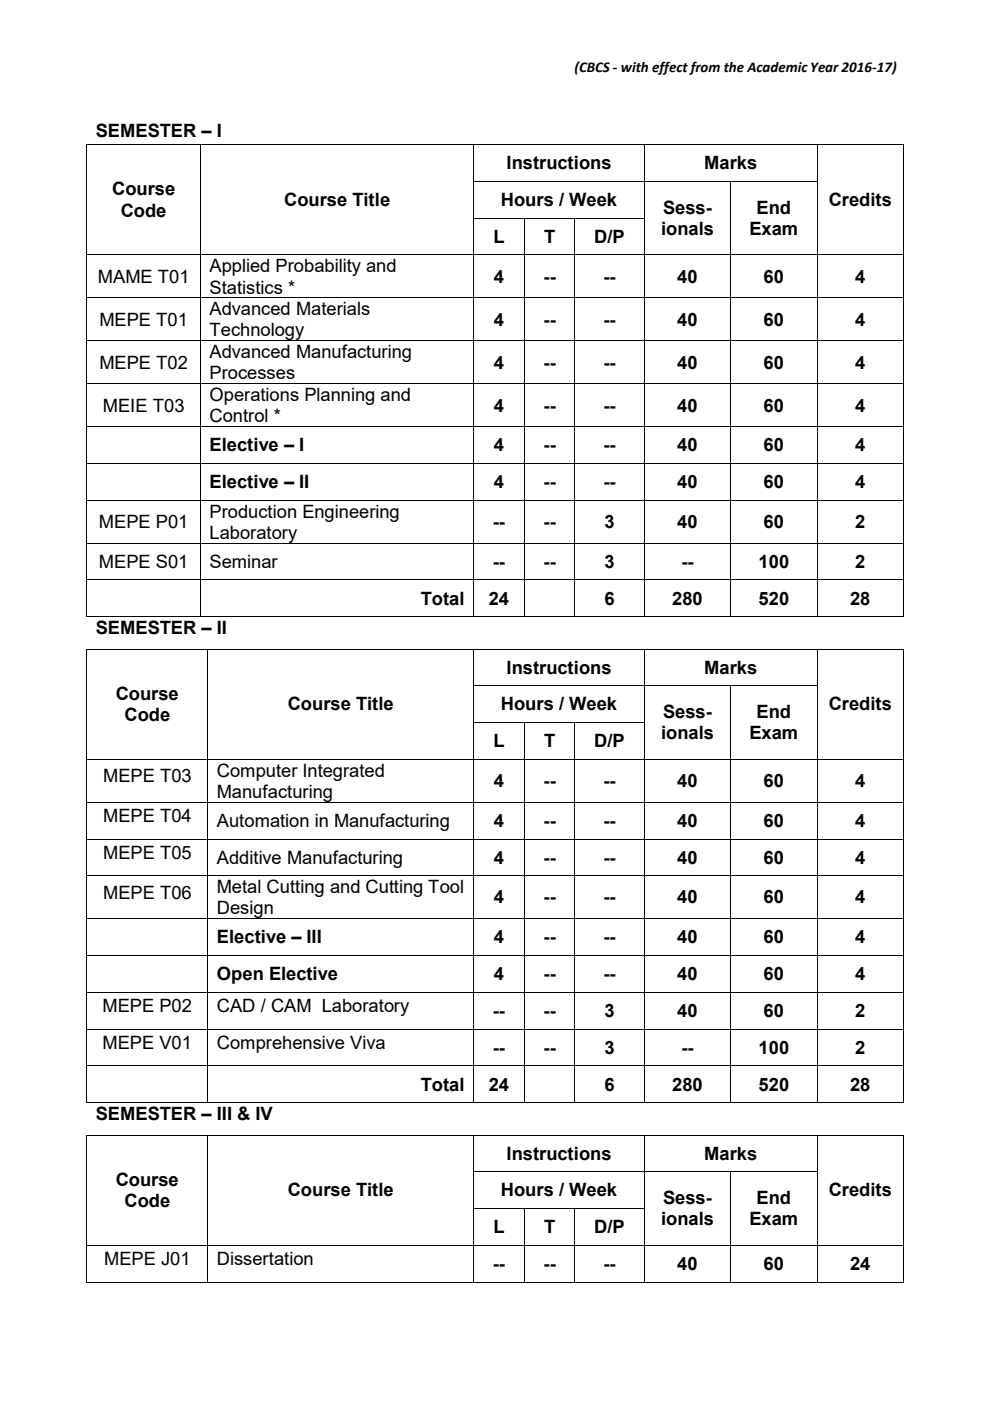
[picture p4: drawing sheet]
<svg xmlns="http://www.w3.org/2000/svg" width="210mm" height="297mm" viewBox="0 0 210 297" stroke-linecap="round" stroke-linejoin="round" font-family="sans-serif">
<defs><g id="words">
<g font-size="3.9">
<text x="20.3" y="29">SEMESTER – I</text>
<text x="107.4" y="35.9">Instructions</text>
<text x="149.4" y="35.9">Marks</text>
<text x="23.8" y="41.4">Course</text>
<text x="25.6" y="45.9">Code</text>
<text x="60.3" y="43.7">Course Title</text>
<text x="106.3" y="43.7">Hours / Week</text>
<text x="140.6" y="45.3">Sess-</text>
<text x="160.5" y="45.3">End</text>
<text x="175.8" y="43.7">Credits</text>
<text x="104.6" y="51.5">L</text>
<text x="115.4" y="51.5">T</text>
<text x="126" y="51.5">D/P</text>
<text x="140.2" y="49.8">ionals</text>
<text x="159" y="49.8">Exam</text>
<text x="20.8" y="60">MAME T01</text>
<text x="44.4" y="57.7">Applied Probability and</text>
<text x="104.7" y="59.9">4</text>
<text x="115.3" y="59.9">--</text>
<text x="128" y="59.9">--</text>
<text x="143.6" y="59.9">40</text>
<text x="162" y="59.9">60</text>
<text x="181.4" y="59.9">4</text>
<text x="44.4" y="62.2">Statistics *</text>
<text x="21.1" y="69.1">MEPE T01</text>
<text x="44.4" y="66.8">Advanced Materials</text>
<text x="44.4" y="71.3">Technology</text>
<text x="104.7" y="69">4</text>
<text x="115.3" y="69">--</text>
<text x="128" y="69">--</text>
<text x="143.6" y="69">40</text>
<text x="162" y="69">60</text>
<text x="181.4" y="69">4</text>
<text x="44.4" y="75.9">Advanced Manufacturing</text>
<text x="21.1" y="78.2">MEPE T02</text>
<text x="44.4" y="80.4">Processes</text>
<text x="104.7" y="78.1">4</text>
<text x="115.3" y="78.1">--</text>
<text x="128" y="78.1">--</text>
<text x="143.6" y="78.1">40</text>
<text x="162" y="78.1">60</text>
<text x="181.4" y="78.1">4</text>
<text x="21.8" y="87.3">MEIE T03</text>
<text x="44.4" y="85">Operations Planning and</text>
<text x="44.4" y="89.5">Control *</text>
<text x="104.7" y="87.2">4</text>
<text x="115.3" y="87.2">--</text>
<text x="128" y="87.2">--</text>
<text x="143.6" y="87.2">40</text>
<text x="162" y="87.2">60</text>
<text x="181.4" y="87.2">4</text>
<text x="44.4" y="95.7">Elective – I</text>
<text x="104.7" y="95.7">4</text>
<text x="115.3" y="95.7">--</text>
<text x="128" y="95.7">--</text>
<text x="143.6" y="95.7">40</text>
<text x="162" y="95.7">60</text>
<text x="181.4" y="95.7">4</text>
<text x="44.4" y="103.5">Elective – II</text>
<text x="104.7" y="103.5">4</text>
<text x="115.3" y="103.5">--</text>
<text x="128" y="103.5">--</text>
<text x="143.6" y="103.5">40</text>
<text x="162" y="103.5">60</text>
<text x="181.4" y="103.5">4</text>
<text x="21" y="112">MEPE P01</text>
<text x="44.4" y="109.7">Production Engineering</text>
<text x="104.5" y="111.9">--</text>
<text x="115.3" y="111.9">--</text>
<text x="128.2" y="111.9">3</text>
<text x="143.6" y="111.9">40</text>
<text x="162" y="111.9">60</text>
<text x="181.4" y="111.9">2</text>
<text x="44.4" y="114.2">Laboratory</text>
<text x="21" y="120.4">MEPE S01</text>
<text x="44.5" y="120.4">Seminar</text>
<text x="104.5" y="120.4">--</text>
<text x="115.3" y="120.4">--</text>
<text x="128.2" y="120.4">3</text>
<text x="144.5" y="120.4">--</text>
<text x="160.9" y="120.4">100</text>
<text x="181.4" y="120.4">2</text>
<text x="89.3" y="128.2">Total</text>
<text x="103.7" y="128.2">24</text>
<text x="128.2" y="128.2">6</text>
<text x="142.6" y="128.2">280</text>
<text x="160.9" y="128.2">520</text>
<text x="180.3" y="128.2">28</text>
<text x="20.3" y="134.4">SEMESTER – II</text>
<text x="107.4" y="142.8">Instructions</text>
<text x="149.4" y="142.8">Marks</text>
<text x="24.6" y="148.4">Course</text>
<text x="26.4" y="152.9">Code</text>
<text x="61" y="150.6">Course Title</text>
<text x="106.3" y="150.6">Hours / Week</text>
<text x="140.6" y="152.3">Sess-</text>
<text x="160.5" y="152.3">End</text>
<text x="175.8" y="150.6">Credits</text>
<text x="104.6" y="158.5">L</text>
<text x="115.4" y="158.5">T</text>
<text x="126" y="158.5">D/P</text>
<text x="140.2" y="156.8">ionals</text>
<text x="159" y="156.8">Exam</text>
<text x="21.9" y="165.8">MEPE T03</text>
<text x="46" y="164.7">Computer Integrated</text>
<text x="104.7" y="166.9">4</text>
<text x="115.3" y="166.9">--</text>
<text x="128" y="166.9">--</text>
<text x="143.6" y="166.9">40</text>
<text x="162" y="166.9">60</text>
<text x="181.4" y="166.9">4</text>
<text x="46" y="169.2">Manufacturing</text>
<text x="21.9" y="174.2">MEPE T04</text>
<text x="46" y="175.4">Automation in Manufacturing</text>
<text x="104.7" y="175.3">4</text>
<text x="115.3" y="175.3">--</text>
<text x="128" y="175.3">--</text>
<text x="143.6" y="175.3">40</text>
<text x="162" y="175.3">60</text>
<text x="181.4" y="175.3">4</text>
<text x="21.9" y="182.1">MEPE T05</text>
<text x="46" y="183.2">Additive Manufacturing</text>
<text x="104.7" y="183.1">4</text>
<text x="115.3" y="183.1">--</text>
<text x="128" y="183.1">--</text>
<text x="143.6" y="183.1">40</text>
<text x="162" y="183.1">60</text>
<text x="181.4" y="183.1">4</text>
<text x="21.9" y="190.5">MEPE T06</text>
<text x="46" y="189.4">Metal Cutting and Cutting Tool</text>
<text x="104.7" y="191.6">4</text>
<text x="115.3" y="191.6">--</text>
<text x="128" y="191.6">--</text>
<text x="143.6" y="191.6">40</text>
<text x="162" y="191.6">60</text>
<text x="181.4" y="191.6">4</text>
<text x="46" y="193.8">Design</text>
<text x="46" y="200">Elective – III</text>
<text x="104.7" y="200">4</text>
<text x="115.3" y="200">--</text>
<text x="128" y="200">--</text>
<text x="143.6" y="200">40</text>
<text x="162" y="200">60</text>
<text x="181.4" y="200">4</text>
<text x="46" y="207.8">Open Elective</text>
<text x="104.7" y="207.8">4</text>
<text x="115.3" y="207.8">--</text>
<text x="128" y="207.8">--</text>
<text x="143.6" y="207.8">40</text>
<text x="162" y="207.8">60</text>
<text x="181.4" y="207.8">4</text>
<text x="21.8" y="214.5">MEPE P02</text>
<text x="46" y="214.5">CAD / CAM Laboratory</text>
<text x="104.5" y="215.6">--</text>
<text x="115.3" y="215.6">--</text>
<text x="128.2" y="215.6">3</text>
<text x="143.6" y="215.6">40</text>
<text x="162" y="215.6">60</text>
<text x="181.4" y="215.6">2</text>
<text x="21.8" y="222.3">MEPE V01</text>
<text x="46" y="222.3">Comprehensive Viva</text>
<text x="104.5" y="223.4">--</text>
<text x="115.3" y="223.4">--</text>
<text x="128.2" y="223.4">3</text>
<text x="144.5" y="223.4">--</text>
<text x="160.9" y="223.4">100</text>
<text x="181.4" y="223.4">2</text>
<text x="89.3" y="231.2">Total</text>
<text x="103.7" y="231.2">24</text>
<text x="128.2" y="231.2">6</text>
<text x="142.6" y="231.2">280</text>
<text x="160.9" y="231.2">520</text>
<text x="180.3" y="231.2">28</text>
<text x="20.3" y="237.4">SEMESTER – III &amp; IV</text>
<text x="107.4" y="245.9">Instructions</text>
<text x="149.4" y="245.9">Marks</text>
<text x="24.6" y="251.5">Course</text>
<text x="26.4" y="255.9">Code</text>
<text x="61" y="253.7">Course Title</text>
<text x="106.3" y="253.7">Hours / Week</text>
<text x="140.6" y="255.4">Sess-</text>
<text x="160.5" y="255.4">End</text>
<text x="175.8" y="253.7">Credits</text>
<text x="104.6" y="261.5">L</text>
<text x="115.4" y="261.5">T</text>
<text x="126" y="261.5">D/P</text>
<text x="140.2" y="259.8">ionals</text>
<text x="159" y="259.8">Exam</text>
<text x="22.1" y="268.2">MEPE J01</text>
<text x="46" y="268.2">Dissertation</text>
<text x="104.5" y="269.3">--</text>
<text x="115.3" y="269.3">--</text>
<text x="128" y="269.3">--</text>
<text x="143.6" y="269.3">40</text>
<text x="162" y="269.3">60</text>
<text x="180.3" y="269.3">24</text>
</g>
<text font-size="3.2" x="121.8" y="15.2">(CBCS ‐ with effect from the Academic Year 2016‐17)</text>
</g></defs>
<g fill="#000">
<path d="M18.3 30.6h.2v.1h-.2zM18.3 38.4h.2v.2h-.2zM42.5 30.6h.1v.1h-.1zM42.5 38.4h.1v.2h-.1zM100.4 30.6h.1v.1h-.1zM100.4 38.4h.1v.2h-.1zM136.6 30.6h.1v.1h-.1zM136.6 38.4h.1v.2h-.1zM154.9 38.4h.2v.2h-.2zM173.2 30.6h.2v.1h-.2zM173.2 38.4h.2v.2h-.2zM191.6 30.6h.1v.1h-.1z"/>
<path d="M191.6 38.4h.1v.2h-.1zM18.3 46.2h.2v.2h-.2zM18.3 54h.2v.1h-.2zM42.5 46.2h.1v.2h-.1zM42.5 54h.1v.1h-.1zM100.4 46.2h.1v.2h-.1zM100.4 54h.1v.1h-.1zM111.1 46.2h.2v.2h-.2zM111.1 54h.2v.1h-.2zM121.8 46.2h.2v.2h-.2zM121.8 54h.2v.1h-.2zM136.6 46.2h.1v.2h-.1z"/>
<path d="M136.6 54h.1v.1h-.1zM154.9 46.2h.2v.2h-.2zM154.9 54h.2v.1h-.2zM173.2 46.2h.2v.2h-.2zM173.2 54h.2v.1h-.2zM191.6 46.2h.1v.2h-.1zM191.6 54h.1v.1h-.1zM18.3 63.1h.2v.1h-.2zM18.3 72.2h.2v.1h-.2zM42.5 63.1h.1v.1h-.1zM42.5 72.2h.1v.1h-.1zM100.4 63.1h.1v.1h-.1z"/>
<path d="M100.4 72.2h.1v.1h-.1zM111.1 63.1h.2v.1h-.2zM111.1 72.2h.2v.1h-.2zM121.8 63.1h.2v.1h-.2zM121.8 72.2h.2v.1h-.2zM136.6 63.1h.1v.1h-.1zM136.6 72.2h.1v.1h-.1zM154.9 63.1h.2v.1h-.2zM154.9 72.2h.2v.1h-.2zM173.2 63.1h.2v.1h-.2zM173.2 72.2h.2v.1h-.2zM191.6 63.1h.1v.1h-.1z"/>
<path d="M191.6 72.2h.1v.1h-.1zM18.3 81.3h.2v.1h-.2zM18.3 90.4h.2v.2h-.2zM18.3 98.2h.2v.1h-.2zM42.5 81.3h.1v.1h-.1zM42.5 90.4h.1v.2h-.1zM42.5 98.2h.1v.1h-.1zM100.4 81.3h.1v.1h-.1zM100.4 90.4h.1v.2h-.1zM100.4 98.2h.1v.1h-.1zM111.1 81.3h.2v.1h-.2zM111.1 90.4h.2v.2h-.2z"/>
<path d="M111.1 98.2h.2v.1h-.2zM121.8 81.3h.2v.1h-.2zM121.8 90.4h.2v.2h-.2zM121.8 98.2h.2v.1h-.2zM136.6 81.3h.1v.1h-.1zM136.6 90.4h.1v.2h-.1zM136.6 98.2h.1v.1h-.1zM154.9 81.3h.2v.1h-.2zM154.9 90.4h.2v.2h-.2zM154.9 98.2h.2v.1h-.2zM173.2 81.3h.2v.1h-.2zM173.2 90.4h.2v.2h-.2z"/>
<path d="M173.2 98.2h.2v.1h-.2zM191.6 81.3h.1v.1h-.1zM191.6 90.4h.1v.2h-.1zM191.6 98.2h.1v.1h-.1zM18.3 106h.2v.1h-.2zM18.3 115.1h.2v.1h-.2zM42.5 106h.1v.1h-.1zM42.5 115.1h.1v.1h-.1zM100.4 106h.1v.1h-.1zM100.4 115.1h.1v.1h-.1zM111.1 106h.2v.1h-.2zM111.1 115.1h.2v.1h-.2z"/>
<path d="M121.8 106h.2v.1h-.2zM121.8 115.1h.2v.1h-.2zM136.6 106h.1v.1h-.1zM136.6 115.1h.1v.1h-.1zM154.9 106h.2v.1h-.2zM154.9 115.1h.2v.1h-.2zM173.2 106h.2v.1h-.2zM173.2 115.1h.2v.1h-.2zM191.6 106h.1v.1h-.1zM191.6 115.1h.1v.1h-.1zM18.3 122.9h.2v.1h-.2zM18.3 130.7h.2v.2h-.2z"/>
<path d="M18.3 137.5h.2v.2h-.2zM42.5 122.9h.1v.1h-.1zM42.5 130.7h.1v.2h-.1zM44 137.5h.2v.2h-.2zM100.4 122.9h.1v.1h-.1zM100.4 130.7h.1v.2h-.1zM100.4 137.5h.1v.2h-.1zM111.1 122.9h.2v.1h-.2zM111.1 130.7h.2v.2h-.2zM121.8 122.9h.2v.1h-.2zM121.8 130.7h.2v.2h-.2zM136.6 122.9h.1v.1h-.1z"/>
<path d="M136.6 130.7h.1v.2h-.1zM136.6 137.5h.1v.2h-.1zM154.9 122.9h.2v.1h-.2zM154.9 130.7h.2v.2h-.2zM173.2 122.9h.2v.1h-.2zM173.2 130.7h.2v.2h-.2zM173.2 137.5h.2v.2h-.2zM191.6 122.9h.1v.1h-.1zM191.6 130.7h.1v.2h-.1zM191.6 137.5h.1v.2h-.1zM18.3 145.3h.2v.2h-.2zM18.3 153.1h.2v.2h-.2z"/>
<path d="M44 145.3h.2v.2h-.2zM44 153.1h.2v.2h-.2zM100.4 145.3h.1v.2h-.1zM100.4 153.1h.1v.2h-.1zM111.1 153.1h.2v.2h-.2zM121.8 153.1h.2v.2h-.2zM136.6 145.3h.1v.2h-.1zM136.6 153.1h.1v.2h-.1zM154.9 145.3h.2v.2h-.2zM154.9 153.1h.2v.2h-.2zM173.2 145.3h.2v.2h-.2zM173.2 153.1h.2v.2h-.2z"/>
<path d="M191.6 145.3h.1v.2h-.1zM191.6 153.1h.1v.2h-.1zM18.3 160.9h.2v.2h-.2zM18.3 170h.2v.2h-.2zM18.3 177.8h.2v.2h-.2zM44 160.9h.2v.2h-.2zM44 170h.2v.2h-.2zM44 177.8h.2v.2h-.2zM100.4 160.9h.1v.2h-.1zM100.4 170h.1v.2h-.1zM100.4 177.8h.1v.2h-.1zM111.1 160.9h.2v.2h-.2z"/>
<path d="M111.1 170h.2v.2h-.2zM111.1 177.8h.2v.2h-.2zM121.8 160.9h.2v.2h-.2zM121.8 170h.2v.2h-.2zM121.8 177.8h.2v.2h-.2zM136.6 160.9h.1v.2h-.1zM136.6 170h.1v.2h-.1zM136.6 177.8h.1v.2h-.1zM154.9 160.9h.2v.2h-.2zM154.9 170h.2v.2h-.2zM154.9 177.8h.2v.2h-.2zM173.2 160.9h.2v.2h-.2z"/>
<path d="M173.2 170h.2v.2h-.2zM173.2 177.8h.2v.2h-.2zM191.6 160.9h.1v.2h-.1zM191.6 170h.1v.2h-.1zM191.6 177.8h.1v.2h-.1zM18.3 185.6h.2v.2h-.2zM18.3 194.7h.2v.2h-.2zM44 185.6h.2v.2h-.2zM44 194.7h.2v.2h-.2zM100.4 185.6h.1v.2h-.1zM100.4 194.7h.1v.2h-.1zM111.1 185.6h.2v.2h-.2z"/>
<path d="M111.1 194.7h.2v.2h-.2zM121.8 185.6h.2v.2h-.2zM121.8 194.7h.2v.2h-.2zM136.6 185.6h.1v.2h-.1zM136.6 194.7h.1v.2h-.1zM154.9 185.6h.2v.2h-.2zM154.9 194.7h.2v.2h-.2zM173.2 185.6h.2v.2h-.2zM173.2 194.7h.2v.2h-.2zM191.6 185.6h.1v.2h-.1zM191.6 194.7h.1v.2h-.1zM18.3 202.5h.2v.2h-.2z"/>
<path d="M18.3 210.3h.2v.2h-.2zM18.3 218.1h.2v.2h-.2zM44 202.5h.2v.2h-.2zM44 210.3h.2v.2h-.2zM44 218.1h.2v.2h-.2zM100.4 202.5h.1v.2h-.1zM100.4 210.3h.1v.2h-.1zM100.4 218.1h.1v.2h-.1zM111.1 202.5h.2v.2h-.2zM111.1 210.3h.2v.2h-.2zM111.1 218.1h.2v.2h-.2zM121.8 202.5h.2v.2h-.2z"/>
<path d="M121.8 210.3h.2v.2h-.2zM121.8 218.1h.2v.2h-.2zM136.6 202.5h.1v.2h-.1zM136.6 210.3h.1v.2h-.1zM136.6 218.1h.1v.2h-.1zM154.9 202.5h.2v.2h-.2zM154.9 210.3h.2v.2h-.2zM154.9 218.1h.2v.2h-.2zM173.2 202.5h.2v.2h-.2zM173.2 210.3h.2v.2h-.2zM173.2 218.1h.2v.2h-.2zM191.6 202.5h.1v.2h-.1z"/>
<path d="M191.6 210.3h.1v.2h-.1zM191.6 218.1h.1v.2h-.1zM18.3 225.9h.2v.2h-.2zM18.3 233.7h.2v.2h-.2zM44 225.9h.2v.2h-.2zM44 233.7h.2v.2h-.2zM100.4 225.9h.1v.2h-.1zM100.4 233.7h.1v.2h-.1zM111.1 225.9h.2v.2h-.2zM111.1 233.7h.2v.2h-.2zM121.8 225.9h.2v.2h-.2zM121.8 233.7h.2v.2h-.2z"/>
<path d="M136.6 225.9h.1v.2h-.1zM136.6 233.7h.1v.2h-.1zM154.9 225.9h.2v.2h-.2zM154.9 233.7h.2v.2h-.2zM173.2 225.9h.2v.2h-.2zM173.2 233.7h.2v.2h-.2zM191.6 225.9h.1v.2h-.1zM191.6 233.7h.1v.2h-.1zM18.3 240.6h.2v.1h-.2zM18.3 248.4h.2v.1h-.2zM18.3 256.2h.2v.1h-.2zM44 240.6h.2v.1h-.2z"/>
<path d="M44 248.4h.2v.1h-.2zM44 256.2h.2v.1h-.2zM100.4 240.6h.1v.1h-.1zM100.4 248.4h.1v.1h-.1zM100.4 256.2h.1v.1h-.1zM111.1 256.2h.2v.1h-.2zM121.8 256.2h.2v.1h-.2zM136.6 240.6h.1v.1h-.1zM136.6 248.4h.1v.1h-.1zM136.6 256.2h.1v.1h-.1zM154.9 248.4h.2v.1h-.2zM154.9 256.2h.2v.1h-.2z"/>
<path d="M173.2 240.6h.2v.1h-.2zM173.2 248.4h.2v.1h-.2zM173.2 256.2h.2v.1h-.2zM191.6 240.6h.1v.1h-.1zM191.6 248.4h.1v.1h-.1zM191.6 256.2h.1v.1h-.1zM18.3 263.9h.2v.2h-.2zM18.3 271.8h.2v.1h-.2zM44 263.9h.2v.2h-.2zM44 271.8h.2v.1h-.2zM100.4 263.9h.1v.2h-.1zM100.4 271.8h.1v.1h-.1z"/>
<path d="M111.1 263.9h.2v.2h-.2zM111.1 271.8h.2v.1h-.2zM121.8 263.9h.2v.2h-.2zM121.8 271.8h.2v.1h-.2zM136.6 263.9h.1v.2h-.1zM136.6 271.8h.1v.1h-.1zM154.9 263.9h.2v.2h-.2zM154.9 271.8h.2v.1h-.2zM173.2 263.9h.2v.2h-.2zM173.2 271.8h.2v.1h-.2zM191.6 263.9h.1v.2h-.1zM191.6 271.8h.1v.1h-.1z"/>
</g>
<g fill="none" stroke="#000" stroke-width=".21">
<path d="M18.4 30.7v7.7M18.4 38.6v7.6M18.5 30.6h24M42.5 30.7v7.7M42.5 38.6v7.6M42.6 30.6h57.8M100.5 30.7v7.7M100.5 38.6v7.6M100.5 30.6h36.1M100.5 38.5h36.1M136.7 30.7v7.7M136.7 38.6v7.6"/>
<path d="M136.7 30.6h36.5M136.7 38.5h18.2M155 38.6v7.6M155.1 38.5h18.1M173.3 30.7v7.7M173.3 38.6v7.6M173.4 30.6h18.2M191.6 30.7v7.7M191.6 38.6v7.6M18.4 46.4v7.6M18.4 54.1v9M18.5 54.1h24"/>
<path d="M42.5 46.4v7.6M42.5 54.1v9M42.6 54.1h57.8M100.5 46.4v7.6M100.5 54.1v9M100.5 46.3h10.6M100.5 54.1h10.6M111.2 46.4v7.6M111.2 54.1v9M111.3 46.3h10.5M111.3 54.1h10.5M121.9 46.4v7.6"/>
<path d="M121.9 54.1v9M122 46.3h14.6M122 54.1h14.6M136.7 46.4v7.6M136.7 54.1v9M136.7 54.1h18.2M155 46.4v7.6M155 54.1v9M155.1 54.1h18.1M173.3 46.4v7.6M173.3 54.1v9M173.4 54.1h18.2"/>
<path d="M191.6 46.4v7.6M191.6 54.1v9M18.4 63.2v9M18.4 72.3v9M18.5 63.2h24M18.5 72.3h24M42.5 63.2v9M42.5 72.3v9M42.6 63.2h57.8M42.6 72.3h57.8M100.5 63.2v9M100.5 72.3v9"/>
<path d="M100.5 63.2h10.6M100.5 72.3h10.6M111.2 63.2v9M111.2 72.3v9M111.3 63.2h10.5M111.3 72.3h10.5M121.9 63.2v9M121.9 72.3v9M122 63.2h14.6M122 72.3h14.6M136.7 63.2v9M136.7 72.3v9"/>
<path d="M136.7 63.2h18.2M136.7 72.3h18.2M155 63.2v9M155 72.3v9M155.1 63.2h18.1M155.1 72.3h18.1M173.3 63.2v9M173.3 72.3v9M173.4 63.2h18.2M173.4 72.3h18.2M191.6 63.2v9M191.6 72.3v9"/>
<path d="M18.4 81.4v9M18.4 90.6v7.6M18.4 98.3v7.7M18.5 81.4h24M18.5 90.5h24M18.5 98.3h24M42.5 81.4v9M42.5 90.6v7.6M42.5 98.3v7.7M42.6 81.4h57.8M42.6 90.5h57.8M42.6 98.3h57.8"/>
<path d="M100.5 81.4v9M100.5 90.6v7.6M100.5 98.3v7.7M100.5 81.4h10.6M100.5 90.5h10.6M100.5 98.3h10.6M111.2 81.4v9M111.2 90.6v7.6M111.2 98.3v7.7M111.3 81.4h10.5M111.3 90.5h10.5M111.3 98.3h10.5"/>
<path d="M121.9 81.4v9M121.9 90.6v7.6M121.9 98.3v7.7M122 81.4h14.6M122 90.5h14.6M122 98.3h14.6M136.7 81.4v9M136.7 90.6v7.6M136.7 98.3v7.7M136.7 81.4h18.2M136.7 90.5h18.2M136.7 98.3h18.2"/>
<path d="M155 81.4v9M155 90.6v7.6M155 98.3v7.7M155.1 81.4h18.1M155.1 90.5h18.1M155.1 98.3h18.1M173.3 81.4v9M173.3 90.6v7.6M173.3 98.3v7.7M173.4 81.4h18.2M173.4 90.5h18.2M173.4 98.3h18.2"/>
<path d="M191.6 81.4v9M191.6 90.6v7.6M191.6 98.3v7.7M18.4 106.1v9M18.4 115.2v7.7M18.5 106h24M18.5 115.1h24M42.5 106.1v9M42.5 115.2v7.7M42.6 106h57.8M42.6 115.1h57.8M100.5 106.1v9"/>
<path d="M100.5 115.2v7.7M100.5 106h10.6M100.5 115.1h10.6M111.2 106.1v9M111.2 115.2v7.7M111.3 106h10.5M111.3 115.1h10.5M121.9 106.1v9M121.9 115.2v7.7M122 106h14.6M122 115.1h14.6M136.7 106.1v9"/>
<path d="M136.7 115.2v7.7M136.7 106h18.2M136.7 115.1h18.2M155 106.1v9M155 115.2v7.7M155.1 106h18.1M155.1 115.1h18.1M173.3 106.1v9M173.3 115.2v7.7M173.4 106h18.2M173.4 115.1h18.2M191.6 106.1v9"/>
<path d="M191.6 115.2v7.7M18.4 123v7.7M18.4 137.7v7.6M18.5 122.9h24M18.5 130.8h24M18.5 137.6h25.5M42.5 123v7.7M42.6 122.9h57.8M42.6 130.8h57.8M44.1 137.7v7.6M44.2 137.6h56.2M100.5 123v7.7"/>
<path d="M100.5 137.7v7.6M100.5 122.9h10.6M100.5 130.8h10.6M100.5 137.6h36.1M111.2 123v7.7M111.3 122.9h10.5M111.3 130.8h10.5M121.9 123v7.7M122 122.9h14.6M122 130.8h14.6M136.7 123v7.7M136.7 137.7v7.6"/>
<path d="M136.7 122.9h18.2M136.7 130.8h18.2M136.7 137.6h36.5M155 123v7.7M155.1 122.9h18.1M155.1 130.8h18.1M173.3 123v7.7M173.3 137.7v7.6M173.4 122.9h18.2M173.4 130.8h18.2M173.4 137.6h18.2M191.6 123v7.7"/>
<path d="M191.6 137.7v7.6M18.4 145.5v7.6M18.4 153.3v7.6M44.1 145.5v7.6M44.1 153.3v7.6M100.5 145.5v7.6M100.5 153.3v7.6M100.5 145.4h36.1M100.5 153.2h10.6M111.2 153.3v7.6M111.3 153.2h10.5M121.9 153.3v7.6"/>
<path d="M122 153.2h14.6M136.7 145.5v7.6M136.7 153.3v7.6M136.7 145.4h18.2M155 145.5v7.6M155 153.3v7.6M155.1 145.4h18.1M173.3 145.5v7.6M173.3 153.3v7.6M191.6 145.5v7.6M191.6 153.3v7.6M18.4 161.1v8.9"/>
<path d="M18.4 170.2v7.6M18.4 178v7.6M18.5 161h25.5M18.5 170.1h25.5M18.5 177.9h25.5M44.1 161.1v8.9M44.1 170.2v7.6M44.1 178v7.6M44.2 161h56.2M44.2 170.1h56.2M44.2 177.9h56.2M100.5 161.1v8.9"/>
<path d="M100.5 170.2v7.6M100.5 178v7.6M100.5 161h10.6M100.5 170.1h10.6M100.5 177.9h10.6M111.2 161.1v8.9M111.2 170.2v7.6M111.2 178v7.6M111.3 161h10.5M111.3 170.1h10.5M111.3 177.9h10.5M121.9 161.1v8.9"/>
<path d="M121.9 170.2v7.6M121.9 178v7.6M122 161h14.6M122 170.1h14.6M122 177.9h14.6M136.7 161.1v8.9M136.7 170.2v7.6M136.7 178v7.6M136.7 161h18.2M136.7 170.1h18.2M136.7 177.9h18.2M155 161.1v8.9"/>
<path d="M155 170.2v7.6M155 178v7.6M155.1 161h18.1M155.1 170.1h18.1M155.1 177.9h18.1M173.3 161.1v8.9M173.3 170.2v7.6M173.3 178v7.6M173.4 161h18.2M173.4 170.1h18.2M173.4 177.9h18.2M191.6 161.1v8.9"/>
<path d="M191.6 170.2v7.6M191.6 178v7.6M18.4 185.8v8.9M18.4 194.9v7.6M18.5 185.7h25.5M18.5 194.8h25.5M44.1 185.8v8.9M44.1 194.9v7.6M44.2 185.7h56.2M44.2 194.8h56.2M100.5 185.8v8.9M100.5 194.9v7.6"/>
<path d="M100.5 185.7h10.6M100.5 194.8h10.6M111.2 185.8v8.9M111.2 194.9v7.6M111.3 185.7h10.5M111.3 194.8h10.5M121.9 185.8v8.9M121.9 194.9v7.6M122 185.7h14.6M122 194.8h14.6M136.7 185.8v8.9M136.7 194.9v7.6"/>
<path d="M136.7 185.7h18.2M136.7 194.8h18.2M155 185.8v8.9M155 194.9v7.6M155.1 185.7h18.1M155.1 194.8h18.1M173.3 185.8v8.9M173.3 194.9v7.6M173.4 185.7h18.2M173.4 194.8h18.2M191.6 185.8v8.9M191.6 194.9v7.6"/>
<path d="M18.4 202.7v7.6M18.4 210.5v7.6M18.4 218.3v7.6M18.5 202.6h25.5M18.5 210.4h25.5M18.5 218.2h25.5M44.1 202.7v7.6M44.1 210.5v7.6M44.1 218.3v7.6M44.2 202.6h56.2M44.2 210.4h56.2M44.2 218.2h56.2"/>
<path d="M100.5 202.7v7.6M100.5 210.5v7.6M100.5 218.3v7.6M100.5 202.6h10.6M100.5 210.4h10.6M100.5 218.2h10.6M111.2 202.7v7.6M111.2 210.5v7.6M111.2 218.3v7.6M111.3 202.6h10.5M111.3 210.4h10.5M111.3 218.2h10.5"/>
<path d="M121.9 202.7v7.6M121.9 210.5v7.6M121.9 218.3v7.6M122 202.6h14.6M122 210.4h14.6M122 218.2h14.6M136.7 202.7v7.6M136.7 210.5v7.6M136.7 218.3v7.6M136.7 202.6h18.2M136.7 210.4h18.2M136.7 218.2h18.2"/>
<path d="M155 202.7v7.6M155 210.5v7.6M155 218.3v7.6M155.1 202.6h18.1M155.1 210.4h18.1M155.1 218.2h18.1M173.3 202.7v7.6M173.3 210.5v7.6M173.3 218.3v7.6M173.4 202.6h18.2M173.4 210.4h18.2M173.4 218.2h18.2"/>
<path d="M191.6 202.7v7.6M191.6 210.5v7.6M191.6 218.3v7.6M18.4 226.1v7.6M18.5 226h25.5M18.5 233.8h25.5M44.1 226.1v7.6M44.2 226h56.2M44.2 233.8h56.2M100.5 226.1v7.6M100.5 226h10.6M100.5 233.8h10.6"/>
<path d="M111.2 226.1v7.6M111.3 226h10.5M111.3 233.8h10.5M121.9 226.1v7.6M122 226h14.6M122 233.8h14.6M136.7 226.1v7.6M136.7 226h18.2M136.7 233.8h18.2M155 226.1v7.6M155.1 226h18.1M155.1 233.8h18.1"/>
<path d="M173.3 226.1v7.6M173.4 226h18.2M173.4 233.8h18.2M191.6 226.1v7.6M18.4 240.7v7.7M18.4 248.5v7.7M18.4 256.3v7.6M18.5 240.7h25.5M44.1 240.7v7.7M44.1 248.5v7.7M44.1 256.3v7.6M44.2 240.7h56.2"/>
<path d="M100.5 240.7v7.7M100.5 248.5v7.7M100.5 256.3v7.6M100.5 240.7h36.1M100.5 248.5h36.1M100.5 256.2h10.6M111.2 256.3v7.6M111.3 256.2h10.5M121.9 256.3v7.6M122 256.2h14.6M136.7 240.7v7.7M136.7 248.5v7.7"/>
<path d="M136.7 256.3v7.6M136.7 240.7h36.5M136.7 248.5h18.2M155 248.5v7.7M155 256.3v7.6M155.1 248.5h18.1M173.3 240.7v7.7M173.3 248.5v7.7M173.3 256.3v7.6M173.4 240.7h18.2M191.6 240.7v7.7M191.6 248.5v7.7"/>
<path d="M191.6 256.3v7.6M18.4 264.1v7.7M18.5 264h25.5M18.5 271.9h25.5M44.1 264.1v7.7M44.2 264h56.2M44.2 271.9h56.2M100.5 264.1v7.7M100.5 264h10.6M100.5 271.9h10.6M111.2 264.1v7.7M111.3 264h10.5"/>
<path d="M111.3 271.9h10.5M121.9 264.1v7.7M122 264h14.6M122 271.9h14.6M136.7 264.1v7.7M136.7 264h18.2M136.7 271.9h18.2M155 264.1v7.7M155.1 264h18.1M155.1 271.9h18.1M173.3 264.1v7.7M173.4 264h18.2"/>
<path d="M173.4 271.9h18.2M191.6 264.1v7.7"/>
</g>
<use href="#words"/>
</svg>
